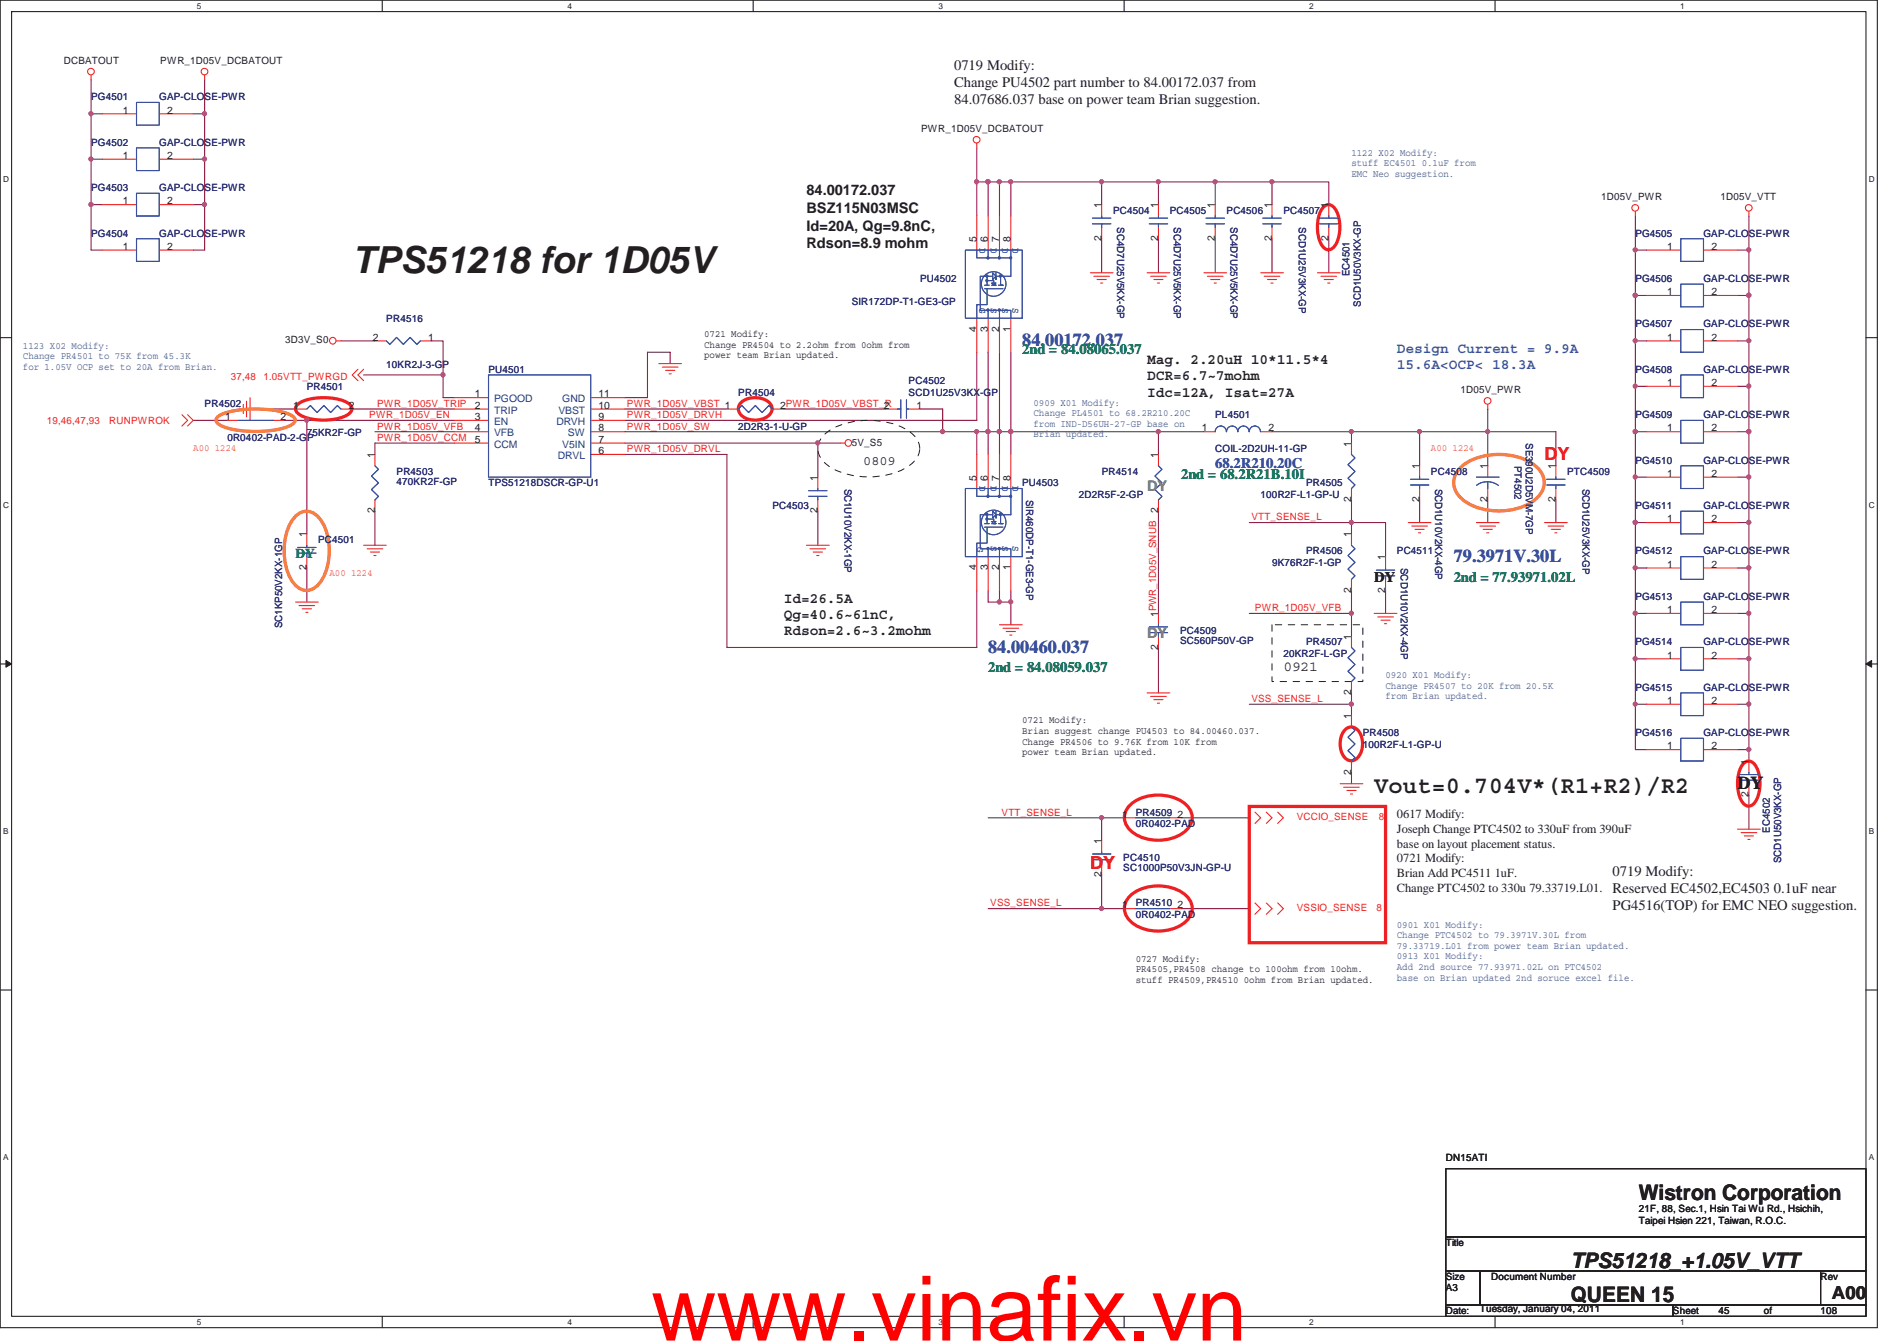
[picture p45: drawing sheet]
<svg xmlns="http://www.w3.org/2000/svg" width="297mm" height="210mm" viewBox="0 0 297 210" stroke-linecap="round" stroke-linejoin="round" font-family="sans-serif">
<defs><g id="words">
<text font-size="14.1" fill="#f00" x="102" y="209.9">www.vinafix.vn</text>
<text font-size="5.8" fill="#231f20" x="55.2" y="42.8">TPS51218 for 1D05V</text>
<text font-size="3.7" fill="#231f20" x="215.2" y="124.1">Vout=0.704V*(R1+R2)/R2</text>
<g font-size="3.3" fill="#231f20">
<text x="256.6" y="187.9">Wistron Corporation</text>
<text x="246" y="203.9">QUEEN 15</text>
<text x="246" y="198.5">TPS51218_+1.05V_VTT</text>
</g>
<g font-size="2.8" fill="#3953a4">
<text x="160.1" y="54.2">84.00172.037</text>
<text x="227.6" y="88">79.3971V.30L</text>
<text x="154.7" y="102.2">84.00460.037</text>
</g>
<g font-size="2.8" fill="#ed2024">
<text x="241.8" y="72">DY</text>
<text x="170.7" y="136">DY</text>
</g>
<g font-size="2.8" fill="#231f20">
<text x="272.1" y="123.5">DY</text>
<text x="286.8" y="203.4">A00</text>
</g>
<g font-size="2.3" fill="#231f20">
<text x="149.4" y="11">0719 Modify:</text>
<text x="149.4" y="13.6">Change PU4502 part number to 84.00172.037 from</text>
<text x="149.4" y="16.3">84.07686.037 base on power team Brian suggestion.</text>
<text x="126.3" y="30.6">84.00172.037</text>
<text x="126.3" y="33.4">BSZ115N03MSC</text>
<text x="126.3" y="36.1">Id=20A, Qg=9.8nC,</text>
<text x="126.3" y="38.9">Rdson=8.9 mohm</text>
<text x="179.6" y="57">Mag. 2.20uH 10*11.5*4</text>
<text x="179.6" y="59.6">DCR=6.7~7mohm</text>
<text x="179.6" y="62.1">Idc=12A, Isat=27A</text>
<text x="122.7" y="94.4">Id=26.5A</text>
<text x="215.2" y="91.1">DY</text>
<text x="122.7" y="96.9">Qg=40.6~61nC,</text>
<text x="122.7" y="99.4">Rdson=2.6~3.2mohm</text>
<text x="201" y="105">0921</text>
<text x="252.5" y="137.2">0719 Modify:</text>
<text x="252.5" y="139.9">Reserved EC4502,EC4503 0.1uF near</text>
<text x="252.5" y="142.5">PG4516(TOP) for EMC NEO suggestion.</text>
</g>
<g font-size="2.3" fill="#098040">
<text x="160.1" y="55.5">2nd = 84.08065.037</text>
<text x="185" y="75.1">2nd = 68.2R21B.10I</text>
<text x="227.6" y="91.1">2nd = 77.93971.02L</text>
<text x="154.7" y="105.3">2nd = 84.08059.037</text>
</g>
<g font-size="2.3" fill="#3953a4">
<text x="218.7" y="55.2">Design Current = 9.9A</text>
<text x="218.7" y="57.8">15.6A&lt;OCP&lt; 18.3A</text>
<text x="190.3" y="73.3">68.2R210.20C</text>
</g>
<g font-size="2.3" fill="#69bd45">
<text x="179.6" y="76.8">DY</text>
<text x="179.6" y="99.9">DY</text>
</g>
<text font-size="2.1" fill="#231f20" x="135.2" y="72.8">0809</text>
<text font-size="2.1" fill="#098040" x="46.3" y="87.3">DY</text>
<g font-size="1.9" fill="#231f20">
<text x="218.7" y="128.1">0617 Modify:</text>
<text x="218.7" y="130.4">Joseph Change PTC4502 to 330uF from 390uF</text>
<text x="218.7" y="132.7">base on layout placement status.</text>
<text x="218.7" y="135">0721 Modify:</text>
<text x="218.7" y="137.4">Brian Add PC4511 1uF.</text>
<text x="218.7" y="139.7">Change PTC4502 to 330u 79.33719.L01.</text>
</g>
<g font-size="1.6" fill="#231f20">
<text x="10" y="10">DCBATOUT</text>
<text x="25.1" y="10">PWR_1D05V_DCBATOUT</text>
<text x="19.3" y="17.8">1</text>
<text x="26.2" y="17.8">2</text>
<text x="144.2" y="20.7">PWR_1D05V_DCBATOUT</text>
<text x="19.3" y="24.9">1</text>
<text x="26.2" y="24.9">2</text>
<text x="19.3" y="32">1</text>
<text x="26.2" y="32">2</text>
<text x="172.5" y="32.6" transform="rotate(-90 172.5 32.6)">1</text>
<text x="181.4" y="32.6" transform="rotate(-90 181.4 32.6)">1</text>
<text x="190.2" y="32.6" transform="rotate(-90 190.2 32.6)">1</text>
<text x="199.1" y="32.6" transform="rotate(-90 199.1 32.6)">1</text>
<text x="208" y="32.6" transform="rotate(-90 208 32.6)">1</text>
<text x="250.7" y="31.4">1D05V_PWR</text>
<text x="269.4" y="31.4">1D05V_VTT</text>
<text x="19.3" y="39.1">1</text>
<text x="26.2" y="39.1">2</text>
<text x="152.9" y="37.9" transform="rotate(-90 152.9 37.9)">5</text>
<text x="154.7" y="37.9" transform="rotate(-90 154.7 37.9)">6</text>
<text x="156.5" y="37.9" transform="rotate(-90 156.5 37.9)">7</text>
<text x="158.2" y="37.9" transform="rotate(-90 158.2 37.9)">8</text>
<text x="172.5" y="37.7" transform="rotate(-90 172.5 37.7)">2</text>
<text x="181.4" y="37.7" transform="rotate(-90 181.4 37.7)">2</text>
<text x="190.2" y="37.7" transform="rotate(-90 190.2 37.7)">2</text>
<text x="199.1" y="37.7" transform="rotate(-90 199.1 37.7)">2</text>
<text x="208" y="37.7" transform="rotate(-90 208 37.7)">2</text>
<text x="261.1" y="39.1">1</text>
<text x="268" y="39.1">2</text>
<text x="261.1" y="46.2">1</text>
<text x="268" y="46.2">2</text>
<text x="44.7" y="53.8">3D3V_S0</text>
<text x="58.4" y="53.3">2</text>
<text x="67.1" y="53.3">1</text>
<text x="110.3" y="52.8">0721 Modify:</text>
<text x="152.9" y="51.9" transform="rotate(-90 152.9 51.9)">4</text>
<text x="154.7" y="51.9" transform="rotate(-90 154.7 51.9)">3</text>
<text x="156.5" y="51.9" transform="rotate(-90 156.5 51.9)">2</text>
<text x="158.2" y="51.9" transform="rotate(-90 158.2 51.9)">1</text>
<text x="261.1" y="53.3">1</text>
<text x="268" y="53.3">2</text>
<text x="110.3" y="54.5">Change PR4504 to 2.2ohm from 0ohm from</text>
<text x="110.3" y="56.1">power team Brian updated.</text>
<text x="35.3" y="65.8">1</text>
<text x="43.9" y="65.8">2</text>
<text x="45.9" y="64">1</text>
<text x="54.6" y="64">2</text>
<text x="74.4" y="62.2">1</text>
<text x="74.4" y="64">2</text>
<text x="74.4" y="65.8">3</text>
<text x="93.7" y="65.8">9</text>
<text x="93.7" y="64">10</text>
<text x="93.7" y="62.2">11</text>
<text x="122.2" y="64">2PWR_1D05V_VBST_R</text>
<text x="138.4" y="64">2</text>
<text x="143.5" y="64">1</text>
<text x="228.7" y="61.6">1D05V_PWR</text>
<text x="261.1" y="60.4">1</text>
<text x="268" y="60.4">2</text>
<text x="58.7" y="71.7" transform="rotate(-90 58.7 71.7)">1</text>
<text x="74.4" y="67.6">4</text>
<text x="74.4" y="69.3">5</text>
<text x="93.7" y="71.1">6</text>
<text x="93.7" y="69.3">7</text>
<text x="93.7" y="67.6">8</text>
<text x="133.4" y="69.8">5V_S5</text>
<text x="181.4" y="71.7" transform="rotate(-90 181.4 71.7)">1</text>
<text x="188.2" y="67.6">1</text>
<text x="198.6" y="67.6">2</text>
<text x="211.6" y="69.9" transform="rotate(-90 211.6 69.9)">1</text>
<text x="261.1" y="67.6">1</text>
<text x="268" y="67.6">2</text>
<text x="128" y="75.3" transform="rotate(-90 128 75.3)">1</text>
<text x="152.9" y="75.3" transform="rotate(-90 152.9 75.3)">5</text>
<text x="154.7" y="75.3" transform="rotate(-90 154.7 75.3)">6</text>
<text x="156.5" y="75.3" transform="rotate(-90 156.5 75.3)">7</text>
<text x="158.2" y="75.3" transform="rotate(-90 158.2 75.3)">8</text>
<text x="222.2" y="73.5" transform="rotate(-90 222.2 73.5)">1</text>
<text x="232.9" y="73.5" transform="rotate(-90 232.9 73.5)">1</text>
<text x="243.6" y="73.5" transform="rotate(-90 243.6 73.5)">1</text>
<text x="261.1" y="74.7">1</text>
<text x="268" y="74.7">2</text>
<text x="58.7" y="80.4" transform="rotate(-90 58.7 80.4)">2</text>
<text x="128" y="80.4" transform="rotate(-90 128 80.4)">2</text>
<text x="181.4" y="80.4" transform="rotate(-90 181.4 80.4)">2</text>
<text x="211.6" y="78.6" transform="rotate(-90 211.6 78.6)">2</text>
<text x="222.2" y="78.6" transform="rotate(-90 222.2 78.6)">2</text>
<text x="232.9" y="78.6" transform="rotate(-90 232.9 78.6)">2</text>
<text x="243.6" y="78.6" transform="rotate(-90 243.6 78.6)">2</text>
<text x="261.1" y="81.8">1</text>
<text x="268" y="81.8">2</text>
<text x="48" y="89.3" transform="rotate(-90 48 89.3)">2</text>
<text x="48" y="84.2" transform="rotate(-90 48 84.2)">1</text>
<text x="152.9" y="89.3" transform="rotate(-90 152.9 89.3)">4</text>
<text x="154.7" y="89.3" transform="rotate(-90 154.7 89.3)">3</text>
<text x="156.5" y="89.3" transform="rotate(-90 156.5 89.3)">2</text>
<text x="158.2" y="89.3" transform="rotate(-90 158.2 89.3)">1</text>
<text x="211.6" y="84.2" transform="rotate(-90 211.6 84.2)">1</text>
<text x="216.9" y="87.7" transform="rotate(-90 216.9 87.7)">1</text>
<text x="261.1" y="88.9">1</text>
<text x="268" y="88.9">2</text>
<text x="211.6" y="92.8" transform="rotate(-90 211.6 92.8)">2</text>
<text x="216.9" y="92.8" transform="rotate(-90 216.9 92.8)">2</text>
<text x="181.4" y="101.7" transform="rotate(-90 181.4 101.7)">2</text>
<text x="181.4" y="96.6" transform="rotate(-90 181.4 96.6)">1PWR_1D05V_SNUB</text>
<text x="211.6" y="100.2" transform="rotate(-90 211.6 100.2)">1</text>
<text x="261.1" y="96">1</text>
<text x="268" y="96">2</text>
<text x="261.1" y="103.1">1</text>
<text x="268" y="103.1">2</text>
<text x="160.1" y="113.3">0721 Modify:</text>
<text x="211.6" y="112.6" transform="rotate(-90 211.6 112.6)">1</text>
<text x="211.6" y="108.8" transform="rotate(-90 211.6 108.8)">2</text>
<text x="261.1" y="110.2">1</text>
<text x="268" y="110.2">2</text>
<text x="160.1" y="114.9">Brian suggest change PU4503 to 84.00460.037.</text>
<text x="160.1" y="116.6">Change PR4506 to 9.76K from 10K from</text>
<text x="160.1" y="118.2">power team Brian updated.</text>
<text x="261.1" y="117.3">1</text>
<text x="268" y="117.3">2</text>
<text x="273.8" y="119.7" transform="rotate(-90 273.8 119.7)">1</text>
<text x="211.6" y="121.3" transform="rotate(-90 211.6 121.3)">2</text>
<text x="273.8" y="124.8" transform="rotate(-90 273.8 124.8)">2</text>
<text x="175.7" y="128">1</text>
<text x="184.4" y="128">2</text>
<text x="172.5" y="137.3" transform="rotate(-90 172.5 137.3)">2</text>
<text x="172.5" y="132.2" transform="rotate(-90 172.5 132.2)">1</text>
<text x="175.7" y="142.2">1</text>
<text x="184.4" y="142.2">2</text>
<text x="177.8" y="150.6">0727 Modify:</text>
<text x="177.8" y="152.3">PR4505,PR4508 change to 100ohm from 10ohm.</text>
<text x="177.8" y="153.9">stuff PR4509,PR4510 0ohm from Brian updated.</text>
<text x="226.4" y="181.8">DN15ATI</text>
<text x="256.6" y="189.8">21F, 88, Sec.1, Hsin Tai Wu Rd., Hsichih,</text>
<text x="256.6" y="191.6">Taipei Hsien 221, Taiwan, R.O.C.</text>
<text x="226.4" y="195.1">Title</text>
<text x="226.4" y="200.4">Size</text>
<text x="226.4" y="202.2">A3</text>
<text x="233.5" y="200.4">Document Number</text>
<text x="285.1" y="200.4">Rev</text>
<text x="226.4" y="205.8">Date:</text>
<text x="231.7" y="205.4">Tuesday, January 04, 2011</text>
<text x="262" y="205.8">Sheet</text>
<text x="269.1" y="205.8">45</text>
<text x="276.2" y="205.8">of</text>
<text x="285.1" y="205.8">108</text>
</g>
<g font-size="1.6" fill="#282973">
<text x="14.3" y="15.7">PG4501</text>
<text x="24.9" y="15.7">GAP-CLOSE-PWR</text>
<text x="14.3" y="22.8">PG4502</text>
<text x="24.9" y="22.8">GAP-CLOSE-PWR</text>
<text x="14.3" y="29.9">PG4503</text>
<text x="24.9" y="29.9">GAP-CLOSE-PWR</text>
<text x="174.3" y="33.5">PC4504</text>
<text x="174.9" y="35.6" transform="rotate(90 174.9 35.6)">SC4D7U25V5KX-GP</text>
<text x="183.2" y="33.5">PC4505</text>
<text x="183.8" y="35.6" transform="rotate(90 183.8 35.6)">SC4D7U25V5KX-GP</text>
<text x="192.1" y="33.5">PC4506</text>
<text x="192.7" y="35.6" transform="rotate(90 192.7 35.6)">SC4D7U25V5KX-GP</text>
<text x="201" y="33.5">PC4507</text>
<text x="203.4" y="35.6" transform="rotate(90 203.4 35.6)">SCD1U25V3KX-GP</text>
<text x="14.3" y="37">PG4504</text>
<text x="24.9" y="37">GAP-CLOSE-PWR</text>
<text x="256.1" y="37">PG4505</text>
<text x="266.7" y="37">GAP-CLOSE-PWR</text>
<text x="133.4" y="47.7">SIR172DP-T1-GE3-GP</text>
<text x="144.1" y="44.2">PU4502</text>
<text x="211.3" y="43.3" transform="rotate(-90 211.3 43.3)">EC4501</text>
<text x="256.1" y="44.2">PG4506</text>
<text x="266.7" y="44.2">GAP-CLOSE-PWR</text>
<text x="60.5" y="50.4">PR4516</text>
<text x="213.1" y="48" transform="rotate(-90 213.1 48)">SCD1U50V3KX-GP</text>
<text x="256.1" y="51.3">PG4507</text>
<text x="266.7" y="51.3">GAP-CLOSE-PWR</text>
<text x="60.5" y="57.7">10KR2J-3-GP</text>
<text x="76.5" y="58.4">PU4501</text>
<text x="256.1" y="58.4">PG4508</text>
<text x="266.7" y="58.4">GAP-CLOSE-PWR</text>
<text x="32" y="63.7">PR4502</text>
<text x="48" y="61">PR4501</text>
<text x="115.6" y="61.9">PR4504</text>
<text x="142.3" y="60.2">PC4502</text>
<text x="142.3" y="61.9">SCD1U25V3KX-GP</text>
<text x="190.3" y="65.5">PL4501</text>
<text x="256.1" y="65.5">PG4509</text>
<text x="266.7" y="65.5">GAP-CLOSE-PWR</text>
<text x="35.6" y="69">0R0402-PAD-2-GP</text>
<text x="48" y="68.3">75KR2F-GP</text>
<text x="115.6" y="67.3">2D2R3-1-U-GP</text>
<text x="190.3" y="70.8">COIL-2D2UH-11-GP</text>
<text x="238.9" y="69.4" transform="rotate(90 238.9 69.4)">SE390U2D5VM-7GP</text>
<text x="62.1" y="74.4">PR4503</text>
<text x="62.1" y="76">470KR2F-GP</text>
<text x="76.5" y="76.2">TPS51218DSCR-GP-U1</text>
<text x="132.2" y="76.5" transform="rotate(90 132.2 76.5)">SC1U10V2KX-1GP</text>
<text x="160.1" y="76.2">PU4503</text>
<text x="168.9" y="77.9">2D2R5F-2-GP</text>
<text x="172.5" y="74.4">PR4514</text>
<text x="197.4" y="77.9">100R2F-L1-GP-U</text>
<text x="204.5" y="76.2">PR4505</text>
<text x="224.1" y="74.4">PC4508</text>
<text x="224.7" y="76.5" transform="rotate(90 224.7 76.5)">SCD1U10V2KX-4GP</text>
<text x="237.1" y="72.9" transform="rotate(90 237.1 72.9)">PT4502</text>
<text x="245.4" y="74.4">PTC4509</text>
<text x="247.8" y="76.5" transform="rotate(90 247.8 76.5)">SCD1U25V3KX-GP</text>
<text x="256.1" y="72.6">PG4510</text>
<text x="266.7" y="72.6">GAP-CLOSE-PWR</text>
<text x="120.9" y="79.7">PC4503</text>
<text x="160.7" y="78.3" transform="rotate(90 160.7 78.3)">SIR460DP-T1-GE3-GP</text>
<text x="256.1" y="79.7">PG4511</text>
<text x="266.7" y="79.7">GAP-CLOSE-PWR</text>
<text x="49.8" y="85">PC4501</text>
<text x="199.2" y="88.6">9K76R2F-1-GP</text>
<text x="204.5" y="86.8">PR4506</text>
<text x="218.7" y="86.8">PC4511</text>
<text x="219.4" y="88.9" transform="rotate(90 219.4 88.9)">SCD1U10V2KX-4GP</text>
<text x="256.1" y="86.8">PG4512</text>
<text x="266.7" y="86.8">GAP-CLOSE-PWR</text>
<text x="256.1" y="93.9">PG4513</text>
<text x="266.7" y="93.9">GAP-CLOSE-PWR</text>
<text x="44.2" y="98.4" transform="rotate(-90 44.2 98.4)">SC1KP50V2KX-1GP</text>
<text x="184.8" y="99.3">PC4509</text>
<text x="184.8" y="100.9">SC560P50V-GP</text>
<text x="204.5" y="101">PR4507</text>
<text x="256.1" y="101">PG4514</text>
<text x="266.7" y="101">GAP-CLOSE-PWR</text>
<text x="201" y="102.8">20KR2F-L-GP</text>
<text x="256.1" y="108.2">PG4515</text>
<text x="266.7" y="108.2">GAP-CLOSE-PWR</text>
<text x="213.4" y="115.3">PR4508</text>
<text x="213.4" y="117">100R2F-L1-GP-U</text>
<text x="256.1" y="115.3">PG4516</text>
<text x="266.7" y="115.3">GAP-CLOSE-PWR</text>
<text x="177.8" y="127.7">PR4509</text>
<text x="177.8" y="129.5">0R0402-PAD</text>
<text x="277.1" y="130.4" transform="rotate(-90 277.1 130.4)">EC4502</text>
<text x="175.9" y="134.8">PC4510</text>
<text x="175.9" y="136.4">SC1000P50V3JN-GP-U</text>
<text x="278.9" y="135.2" transform="rotate(-90 278.9 135.2)">SCD1U50V3KX-GP</text>
<text x="177.8" y="141.9">PR4510</text>
<text x="177.8" y="143.7">0R0402-PAD</text>
</g>
<g font-size="1.6" fill="#3953a4">
<text x="211.6" y="24.4">1122 X02 Modify:</text>
<text x="211.6" y="26">stuff EC4501 0.1uF from</text>
<text x="211.6" y="27.7">EMC Neo suggestion.</text>
<text x="153.4" y="38.8" transform="rotate(90 153.4 38.8)">D</text>
<text x="155.1" y="38.8" transform="rotate(90 155.1 38.8)">D</text>
<text x="156.9" y="38.8" transform="rotate(90 156.9 38.8)">D</text>
<text x="158.5" y="38.8" transform="rotate(90 158.5 38.8)">D</text>
<text x="153.4" y="48.2" transform="rotate(90 153.4 48.2)">G</text>
<text x="155.1" y="48.2" transform="rotate(90 155.1 48.2)">S</text>
<text x="156.9" y="48.2" transform="rotate(90 156.9 48.2)">S</text>
<text x="158.5" y="48.2" transform="rotate(90 158.5 48.2)">S</text>
<text x="3.6" y="54.6">1123 X02 Modify:</text>
<text x="3.6" y="56.3">Change PR4501 to 75K from 45.3K</text>
<text x="3.6" y="57.9">for 1.05V OCP set to 20A from Brian.</text>
<text x="161.8" y="63.5">0909 X01 Modify:</text>
<text x="161.8" y="65.1">Change PL4501 to 68.2R210.20C</text>
<text x="161.8" y="66.8">from IND-D56UH-27-GP base on</text>
<text x="161.8" y="68.4">Brian updated.</text>
<text x="153.4" y="76.2" transform="rotate(90 153.4 76.2)">D</text>
<text x="155.1" y="76.2" transform="rotate(90 155.1 76.2)">D</text>
<text x="156.9" y="76.2" transform="rotate(90 156.9 76.2)">D</text>
<text x="158.5" y="76.2" transform="rotate(90 158.5 76.2)">D</text>
<text x="153" y="85.7" transform="rotate(90 153 85.7)">G</text>
<text x="155.1" y="85.6" transform="rotate(90 155.1 85.6)">S</text>
<text x="156.9" y="85.6" transform="rotate(90 156.9 85.6)">S</text>
<text x="158.5" y="85.6" transform="rotate(90 158.5 85.6)">S</text>
<text x="217" y="106.2">0920 X01 Modify:</text>
<text x="217" y="107.8">Change PR4507 to 20K from 20.5K</text>
<text x="217" y="109.5">from Brian updated.</text>
<text x="218.7" y="145.3">0901 X01 Modify:</text>
<text x="218.7" y="146.9">Change PTC4502 to 79.3971V.30L from</text>
<text x="218.7" y="148.6">79.33719.L01 from power team Brian updated.</text>
<text x="218.7" y="150.2">0913 X01 Modify:</text>
<text x="218.7" y="151.9">Add 2nd source 77.93971.02L on PTC4502</text>
<text x="218.7" y="153.5">base on Brian updated 2nd soruce excel file.</text>
</g>
<g font-size="1.6" fill="#ed2024">
<text x="36.1" y="59.4">37,48</text>
<text x="41.3" y="59.4">1.05VTT_PWRGD</text>
<text x="57.8" y="65.5">PWR_1D05V_EN</text>
<text x="59.1" y="63.7">PWR_1D05V_TRIP</text>
<text x="98.2" y="65.5">PWR_1D05V_DRVH</text>
<text x="98.2" y="63.7">PWR_1D05V_VBST 1</text>
<text x="7.3" y="66.4">19,46,47,93</text>
<text x="17.1" y="66.4">RUNPWROK</text>
<text x="59.1" y="69">PWR_1D05V_CCM</text>
<text x="59.1" y="67.3">PWR_1D05V_VFB</text>
<text x="98.2" y="70.8">PWR_1D05V_DRVL</text>
<text x="98.2" y="67.3">PWR_1D05V_SW</text>
<text x="196" y="81.5">VTT_SENSE_L</text>
<text x="196.5" y="95.7">PWR_1D05V_VFB</text>
<text x="196" y="109.9">VSS_SENSE_L</text>
<text x="156.8" y="127.7">VTT_SENSE_L</text>
<text x="203.1" y="128.4">VCCIO_SENSE</text>
<text x="215.9" y="128.4">8</text>
<text x="155.1" y="141.9">VSS_SENSE_L</text>
<text x="203.1" y="142.7">VSSIO_SENSE</text>
<text x="215.5" y="142.7">8</text>
</g>
<g font-size="1.6" fill="#1d437e">
<text x="77.4" y="63">PGOOD</text>
<text x="77.4" y="64.8">TRIP</text>
<text x="87.5" y="64.8">VBST</text>
<text x="88.1" y="63">GND</text>
<text x="77.4" y="66.5">EN</text>
<text x="77.4" y="68.3">VFB</text>
<text x="77.4" y="70.1">CCM</text>
<text x="87.1" y="66.5">DRVH</text>
<text x="87.4" y="71.9">DRVL</text>
<text x="88.1" y="70.1">V5IN</text>
<text x="88.9" y="68.3">SW</text>
</g>
<g font-size="1.6" fill="#f57f20">
<text x="30.3" y="70.6">A00 1224</text>
<text x="224.1" y="70.6">A00 1224</text>
<text x="51.6" y="90.2">A00 1224</text>
</g>
<g font-size="1.3" fill="#231f20">
<text x="30.8" y="1.4">5</text>
<text x="88.9" y="1.4">4</text>
<text x="146.9" y="1.4">3</text>
<text x="205" y="1.4">2</text>
<text x="263.1" y="1.4">1</text>
<text x=".5" y="28.5">D</text>
<text x="292.6" y="28.5">D</text>
<text x=".5" y="79.5">C</text>
<text x="292.6" y="79.5">C</text>
<text x=".5" y="130.6">B</text>
<text x="292.6" y="130.6">B</text>
<text x=".5" y="181.7">A</text>
<text x="292.6" y="181.7">A</text>
<text x="30.8" y="207.4">5</text>
<text x="88.9" y="207.4">4</text>
<text x="146.9" y="207.4">3</text>
<text x="205" y="207.4">2</text>
<text x="263.1" y="207.4">1</text>
</g>
</g></defs>
<path d="M0 0h294v207.9h-294zM1.8 1.8h290.4v204.3h-290.4z" fill="none" stroke="#231f20" stroke-width=".17"/>
<g fill="#fff">
<path d="M30.8 .2h.7v1.4h-.7z"/>
<path d="M30.8 206.3h.7v1.4h-.7z"/>
</g>
<path d="M59.9 0v1.8M59.9 206.1v1.8" fill="none" stroke="#231f20" stroke-width=".17"/>
<g fill="#fff">
<path d="M88.9 .2h.6v1.4h-.6z"/>
<path d="M88.9 206.3h.6v1.4h-.6z"/>
</g>
<path d="M117.9 0v1.8M117.9 206.1v1.8" fill="none" stroke="#231f20" stroke-width=".17"/>
<g fill="#fff">
<path d="M146.9 .2h.7v1.4h-.7z"/>
<path d="M146.9 206.3h.7v1.4h-.7z"/>
</g>
<path d="M176 0v1.8M176 206.1v1.8" fill="none" stroke="#231f20" stroke-width=".17"/>
<g fill="#fff">
<path d="M205 .2h.7v1.4h-.7z"/>
<path d="M205 206.3h.7v1.4h-.7z"/>
</g>
<path d="M234.1 0v1.8M234.1 206.1v1.8" fill="none" stroke="#231f20" stroke-width=".17"/>
<g fill="#fff">
<path d="M263.1 .2h.7v1.4h-.7z"/>
<path d="M263.1 206.3h.7v1.4h-.7z"/>
<path d="M.5 27.3h.9v1.4h-.9z"/>
<path d="M292.6 27.3h.9v1.4h-.9z"/>
<path d="M.5 78.4h.9v1.4h-.9z"/>
<path d="M292.6 78.4h.9v1.4h-.9z"/>
</g>
<path d="M0 52.9h1.8M292.2 52.9h1.8" fill="none" stroke="#231f20" stroke-width=".17"/>
<g fill="#fff">
<path d="M.5 129.5h.8v1.4h-.8z"/>
<path d="M292.6 129.5h.9v1.4h-.9z"/>
</g>
<path d="M0 104h1.8M292.2 104h1.8" fill="none" stroke="#231f20" stroke-width=".17"/>
<path d="M.9 103.4l.9 .6-.9 .5z" fill="#231f20"/>
<path d="M.9 103.4l.9 .6-.9 .5z" fill="none" stroke="#231f20" stroke-width=".16"/>
<path d="M292.2 104l.9-.6v1.1z" fill="#231f20"/>
<path d="M292.2 104l.9-.6v1.1z" fill="none" stroke="#231f20" stroke-width=".16"/>
<g fill="#fff">
<path d="M.5 180.5h.8v1.4h-.8z"/>
<path d="M292.6 180.5h.9v1.4h-.9z"/>
</g>
<path d="M0 155h1.8M292.2 155h1.8" fill="none" stroke="#231f20" stroke-width=".17"/>
<path d="M172.5 128.1h3.6" fill="none" stroke="#7f1442" stroke-width=".17"/>
<circle cx="172.5" cy="128" r=".32" fill="#b9529f"/>
<circle cx="172.5" cy="128" r=".32" fill="none" stroke="#b9529f" stroke-width=".17"/>
<path d="M172.5 142.3h3.6" fill="none" stroke="#7f1442" stroke-width=".17"/>
<circle cx="172.5" cy="142.3" r=".32" fill="#b9529f"/>
<circle cx="172.5" cy="142.3" r=".32" fill="none" stroke="#b9529f" stroke-width=".17"/>
<path d="M273.9 88.9v7.2h-1.8" fill="none" stroke="#7f1442" stroke-width=".17"/>
<circle cx="273.8" cy="88.9" r=".32" fill="#b9529f"/>
<circle cx="273.8" cy="88.9" r=".32" fill="none" stroke="#b9529f" stroke-width=".17"/>
<path d="M14.3 24.9v7.1" fill="none" stroke="#7f1442" stroke-width=".17"/>
<circle cx="14.2" cy="24.9" r=".32" fill="#b9529f"/>
<circle cx="14.2" cy="24.9" r=".32" fill="none" stroke="#b9529f" stroke-width=".17"/>
<path d="M14.3 32v7.2M30.3 24.9h1.7" fill="none" stroke="#7f1442" stroke-width=".17"/>
<circle cx="14.2" cy="32" r=".32" fill="#b9529f"/>
<circle cx="14.2" cy="32" r=".32" fill="none" stroke="#b9529f" stroke-width=".17"/>
<path d="M14.3 17.8v7.1" fill="none" stroke="#7f1442" stroke-width=".17"/>
<circle cx="14.2" cy="17.8" r=".32" fill="#b9529f"/>
<circle cx="14.2" cy="17.8" r=".32" fill="none" stroke="#b9529f" stroke-width=".17"/>
<path d="M14.3 17.8h1.7M32 17.8v7.1" fill="none" stroke="#7f1442" stroke-width=".17"/>
<circle cx="32" cy="17.8" r=".32" fill="#b9529f"/>
<circle cx="32" cy="17.8" r=".32" fill="none" stroke="#b9529f" stroke-width=".17"/>
<path d="M32 32v7.2" fill="none" stroke="#7f1442" stroke-width=".17"/>
<circle cx="32" cy="32" r=".32" fill="#b9529f"/>
<circle cx="32" cy="32" r=".32" fill="none" stroke="#b9529f" stroke-width=".17"/>
<path d="M14.3 24.9h1.7M14.3 39.2h1.7M14.3 32h1.7M32 24.9v7.1" fill="none" stroke="#7f1442" stroke-width=".17"/>
<circle cx="32" cy="24.9" r=".32" fill="#b9529f"/>
<circle cx="32" cy="24.9" r=".32" fill="none" stroke="#b9529f" stroke-width=".17"/>
<g fill="none" stroke="#7f1442" stroke-width=".17">
<path d="M14.3 12.5v5.3M32 12.5v5.3h-1.7M30.3 39.2h1.7M30.3 32h1.7M256.1 33.8v5.4h1.7M256.1 46.3h1.7M257.8 53.4h-1.7v7.1h1.7M233 67.6h10.6v5.3M243.6 78.3v3.5M256.1 67.6h1.7M256.1 74.7h1.7M256.1 81.8h1.7"/>
<path d="M256.1 88.9h1.7"/>
</g>
<circle cx="256" cy="53.4" r=".32" fill="#b9529f"/>
<circle cx="256" cy="53.4" r=".32" fill="none" stroke="#b9529f" stroke-width=".17"/>
<path d="M256.1 39.2v7.1" fill="none" stroke="#7f1442" stroke-width=".17"/>
<circle cx="256" cy="46.2" r=".32" fill="#b9529f"/>
<circle cx="256" cy="46.2" r=".32" fill="none" stroke="#b9529f" stroke-width=".17"/>
<circle cx="256" cy="39.1" r=".32" fill="#b9529f"/>
<circle cx="256" cy="39.1" r=".32" fill="none" stroke="#b9529f" stroke-width=".17"/>
<path d="M256.1 81.8v7.1" fill="none" stroke="#7f1442" stroke-width=".17"/>
<circle cx="256" cy="88.9" r=".32" fill="#b9529f"/>
<circle cx="256" cy="88.9" r=".32" fill="none" stroke="#b9529f" stroke-width=".17"/>
<circle cx="256" cy="81.8" r=".32" fill="#b9529f"/>
<circle cx="256" cy="81.8" r=".32" fill="none" stroke="#b9529f" stroke-width=".17"/>
<path d="M256.1 46.3v7.1" fill="none" stroke="#7f1442" stroke-width=".17"/>
<circle cx="256" cy="46.2" r=".32" fill="#b9529f"/>
<circle cx="256" cy="46.2" r=".32" fill="none" stroke="#b9529f" stroke-width=".17"/>
<path d="M256.1 67.6v7.1" fill="none" stroke="#7f1442" stroke-width=".17"/>
<circle cx="256" cy="67.6" r=".32" fill="#b9529f"/>
<circle cx="256" cy="67.6" r=".32" fill="none" stroke="#b9529f" stroke-width=".17"/>
<path d="M256.1 74.7v7.1" fill="none" stroke="#7f1442" stroke-width=".17"/>
<circle cx="256" cy="81.8" r=".32" fill="#b9529f"/>
<circle cx="256" cy="81.8" r=".32" fill="none" stroke="#b9529f" stroke-width=".17"/>
<circle cx="256" cy="74.7" r=".32" fill="#b9529f"/>
<circle cx="256" cy="74.7" r=".32" fill="none" stroke="#b9529f" stroke-width=".17"/>
<path d="M256.1 60.5v7.1" fill="none" stroke="#7f1442" stroke-width=".17"/>
<circle cx="256" cy="67.6" r=".32" fill="#b9529f"/>
<circle cx="256" cy="67.6" r=".32" fill="none" stroke="#b9529f" stroke-width=".17"/>
<circle cx="256" cy="60.5" r=".32" fill="#b9529f"/>
<circle cx="256" cy="60.5" r=".32" fill="none" stroke="#b9529f" stroke-width=".17"/>
<path d="M273.9 39.2v7.1" fill="none" stroke="#7f1442" stroke-width=".17"/>
<circle cx="273.8" cy="46.2" r=".32" fill="#b9529f"/>
<circle cx="273.8" cy="46.2" r=".32" fill="none" stroke="#b9529f" stroke-width=".17"/>
<path d="M273.9 46.3v7.1" fill="none" stroke="#7f1442" stroke-width=".17"/>
<circle cx="273.8" cy="46.2" r=".32" fill="#b9529f"/>
<circle cx="273.8" cy="46.2" r=".32" fill="none" stroke="#b9529f" stroke-width=".17"/>
<path d="M273.9 33.8v5.4M272.1 53.4h1.8M272.1 60.5h1.8" fill="none" stroke="#7f1442" stroke-width=".17"/>
<circle cx="273.8" cy="39.1" r=".32" fill="#b9529f"/>
<circle cx="273.8" cy="39.1" r=".32" fill="none" stroke="#b9529f" stroke-width=".17"/>
<path d="M273.9 81.8v7.1h-1.8" fill="none" stroke="#7f1442" stroke-width=".17"/>
<circle cx="273.8" cy="81.8" r=".32" fill="#b9529f"/>
<circle cx="273.8" cy="81.8" r=".32" fill="none" stroke="#b9529f" stroke-width=".17"/>
<path d="M273.9 74.7v7.1h-1.8" fill="none" stroke="#7f1442" stroke-width=".17"/>
<circle cx="273.8" cy="74.7" r=".32" fill="#b9529f"/>
<circle cx="273.8" cy="74.7" r=".32" fill="none" stroke="#b9529f" stroke-width=".17"/>
<path d="M272.1 46.3h1.8M272.1 67.6h1.8v7.1" fill="none" stroke="#7f1442" stroke-width=".17"/>
<circle cx="273.8" cy="67.6" r=".32" fill="#b9529f"/>
<circle cx="273.8" cy="67.6" r=".32" fill="none" stroke="#b9529f" stroke-width=".17"/>
<path d="M272.1 74.7h1.8M273.9 60.5v7.1" fill="none" stroke="#7f1442" stroke-width=".17"/>
<circle cx="273.8" cy="67.6" r=".32" fill="#b9529f"/>
<circle cx="273.8" cy="67.6" r=".32" fill="none" stroke="#b9529f" stroke-width=".17"/>
<circle cx="273.8" cy="60.5" r=".32" fill="#b9529f"/>
<circle cx="273.8" cy="60.5" r=".32" fill="none" stroke="#b9529f" stroke-width=".17"/>
<path d="M272.1 39.2h1.8M273.9 53.4v7.1" fill="none" stroke="#7f1442" stroke-width=".17"/>
<circle cx="273.8" cy="53.4" r=".32" fill="#b9529f"/>
<circle cx="273.8" cy="53.4" r=".32" fill="none" stroke="#b9529f" stroke-width=".17"/>
<path d="M158.3 67.6h23.1" fill="none" stroke="#7f1442" stroke-width=".17"/>
<circle cx="158.3" cy="67.6" r=".32" fill="#b9529f"/>
<circle cx="158.3" cy="67.6" r=".32" fill="none" stroke="#b9529f" stroke-width=".17"/>
<path d="M152.9 55.2v10.6M256.1 88.9v7.2h1.7M273.9 96.1v7.1h-1.8M154.7 128.1h17.8v3.5M172.5 136.9v5.4h-17.8" fill="none" stroke="#7f1442" stroke-width=".17"/>
<circle cx="273.8" cy="96" r=".32" fill="#b9529f"/>
<circle cx="273.8" cy="96" r=".32" fill="none" stroke="#b9529f" stroke-width=".17"/>
<path d="M256.1 96.1v7.1h1.7" fill="none" stroke="#7f1442" stroke-width=".17"/>
<circle cx="256" cy="103.1" r=".32" fill="#b9529f"/>
<circle cx="256" cy="103.1" r=".32" fill="none" stroke="#b9529f" stroke-width=".17"/>
<circle cx="256" cy="96" r=".32" fill="#b9529f"/>
<circle cx="256" cy="96" r=".32" fill="none" stroke="#b9529f" stroke-width=".17"/>
<path d="M69.4 62.3h1.8M156.5 67.6h1.8" fill="none" stroke="#7f1442" stroke-width=".17"/>
<circle cx="158.3" cy="67.6" r=".32" fill="#b9529f"/>
<circle cx="158.3" cy="67.6" r=".32" fill="none" stroke="#b9529f" stroke-width=".17"/>
<circle cx="156.5" cy="67.6" r=".32" fill="#b9529f"/>
<circle cx="156.5" cy="67.6" r=".32" fill="none" stroke="#b9529f" stroke-width=".17"/>
<path d="M154.7 28.5v5.3M158.3 28.5v5.3M156.5 94.3h1.8" fill="none" stroke="#7f1442" stroke-width=".17"/>
<circle cx="154.7" cy="28.5" r=".32" fill="#b9529f"/>
<circle cx="154.7" cy="28.5" r=".32" fill="none" stroke="#b9529f" stroke-width=".17"/>
<path d="M152.9 28.5h1.8" fill="none" stroke="#7f1442" stroke-width=".17"/>
<circle cx="154.7" cy="28.5" r=".32" fill="#b9529f"/>
<circle cx="154.7" cy="28.5" r=".32" fill="none" stroke="#b9529f" stroke-width=".17"/>
<circle cx="152.9" cy="28.5" r=".32" fill="#b9529f"/>
<circle cx="152.9" cy="28.5" r=".32" fill="none" stroke="#b9529f" stroke-width=".17"/>
<path d="M211.6 67.6h10.7" fill="none" stroke="#7f1442" stroke-width=".17"/>
<circle cx="222.3" cy="67.6" r=".32" fill="#b9529f"/>
<circle cx="222.3" cy="67.6" r=".32" fill="none" stroke="#b9529f" stroke-width=".17"/>
<circle cx="211.6" cy="67.6" r=".32" fill="#b9529f"/>
<circle cx="211.6" cy="67.6" r=".32" fill="none" stroke="#b9529f" stroke-width=".17"/>
<path d="M152.9 28.5v5.3M158.3 28.5h14.2" fill="none" stroke="#7f1442" stroke-width=".17"/>
<circle cx="158.3" cy="28.5" r=".32" fill="#b9529f"/>
<circle cx="158.3" cy="28.5" r=".32" fill="none" stroke="#b9529f" stroke-width=".17"/>
<path d="M156.5 28.5v5.3M172.5 28.5v3.5" fill="none" stroke="#7f1442" stroke-width=".17"/>
<circle cx="172.5" cy="28.5" r=".32" fill="#b9529f"/>
<circle cx="172.5" cy="28.5" r=".32" fill="none" stroke="#b9529f" stroke-width=".17"/>
<path d="M172.5 28.5h8.9v3.5M172.5 37.4v5.3M181.4 37.4v5.3M199.2 28.5v3.5M199.2 37.4v5.3" fill="none" stroke="#7f1442" stroke-width=".17"/>
<circle cx="181.4" cy="28.5" r=".32" fill="#b9529f"/>
<circle cx="181.4" cy="28.5" r=".32" fill="none" stroke="#b9529f" stroke-width=".17"/>
<path d="M190.3 28.5h8.9" fill="none" stroke="#7f1442" stroke-width=".17"/>
<circle cx="190.3" cy="28.5" r=".32" fill="#b9529f"/>
<circle cx="190.3" cy="28.5" r=".32" fill="none" stroke="#b9529f" stroke-width=".17"/>
<path d="M104.9 56.9v-1.7h-3.5v7.1M30.3 65.8h5.3M131.6 69.4h-3.5v5.3M147.6 64v3.6M154.7 67.6v3.6M58.7 80v5.4M158.3 92.5v1.8M195.6 96.1h16M211.6 92.5v3.6M211.6 96.1v3.5" fill="none" stroke="#7f1442" stroke-width=".17"/>
<circle cx="211.6" cy="96" r=".32" fill="#b9529f"/>
<circle cx="211.6" cy="96" r=".32" fill="none" stroke="#b9529f" stroke-width=".17"/>
<path d="M156.5 55.2v12.4h-1.8" fill="none" stroke="#7f1442" stroke-width=".17"/>
<circle cx="156.5" cy="67.6" r=".32" fill="#b9529f"/>
<circle cx="156.5" cy="67.6" r=".32" fill="none" stroke="#b9529f" stroke-width=".17"/>
<circle cx="154.7" cy="67.6" r=".32" fill="#b9529f"/>
<circle cx="154.7" cy="67.6" r=".32" fill="none" stroke="#b9529f" stroke-width=".17"/>
<path d="M69.4 58.7v3.6M71.2 69.4h-12.5v1.8M97.8 71.2h16v30.2M122.7 64h16M222.3 78.3v3.5M273.9 103.2v7.1h-1.8" fill="none" stroke="#7f1442" stroke-width=".17"/>
<circle cx="273.8" cy="103.1" r=".32" fill="#b9529f"/>
<circle cx="273.8" cy="103.1" r=".32" fill="none" stroke="#b9529f" stroke-width=".17"/>
<path d="M97.8 69.4h30.3M128.1 80v5.4M256.1 103.2v7.1h1.7" fill="none" stroke="#7f1442" stroke-width=".17"/>
<circle cx="128" cy="69.4" r=".32" fill="#b9529f"/>
<circle cx="128" cy="69.4" r=".32" fill="none" stroke="#b9529f" stroke-width=".17"/>
<path d="M56.9 58.7h12.5M152.9 67.6h1.8" fill="none" stroke="#7f1442" stroke-width=".17"/>
<circle cx="154.7" cy="67.6" r=".32" fill="#b9529f"/>
<circle cx="154.7" cy="67.6" r=".32" fill="none" stroke="#b9529f" stroke-width=".17"/>
<path d="M154.7 55.2v12.4M97.8 65.8h55.1M97.8 62.3h3.6M97.8 67.6h49.8M97.8 64h16M222.3 67.6v5.3" fill="none" stroke="#7f1442" stroke-width=".17"/>
<circle cx="147.6" cy="67.6" r=".32" fill="#b9529f"/>
<circle cx="147.6" cy="67.6" r=".32" fill="none" stroke="#b9529f" stroke-width=".17"/>
<path d="M158.3 55.2v12.4M48 65.8h23.2M58.7 67.6h12.5" fill="none" stroke="#7f1442" stroke-width=".17"/>
<circle cx="48" cy="65.8" r=".32" fill="#b9529f"/>
<circle cx="48" cy="65.8" r=".32" fill="none" stroke="#b9529f" stroke-width=".17"/>
<path d="M39.2 64h7.1M48 65.8v17.8M55.2 64h16M144.1 64h3.5M156.5 67.6v3.6M48 88.9v5.4M152.9 92.5v8.9M154.7 92.5v1.8M156.5 92.5v1.8" fill="none" stroke="#7f1442" stroke-width=".17"/>
<circle cx="156.5" cy="94.2" r=".32" fill="#b9529f"/>
<circle cx="156.5" cy="94.2" r=".32" fill="none" stroke="#b9529f" stroke-width=".17"/>
<path d="M158.3 94.3v3.5" fill="none" stroke="#7f1442" stroke-width=".17"/>
<circle cx="158.3" cy="94.2" r=".32" fill="#b9529f"/>
<circle cx="158.3" cy="94.2" r=".32" fill="none" stroke="#b9529f" stroke-width=".17"/>
<path d="M152.9 67.6v3.6M158.3 67.6v3.6" fill="none" stroke="#7f1442" stroke-width=".17"/>
<circle cx="152.9" cy="67.6" r=".32" fill="#b9529f"/>
<circle cx="152.9" cy="67.6" r=".32" fill="none" stroke="#b9529f" stroke-width=".17"/>
<path d="M156.5 28.5h1.8M147.6 67.6h5.3" fill="none" stroke="#7f1442" stroke-width=".17"/>
<circle cx="156.5" cy="28.5" r=".32" fill="#b9529f"/>
<circle cx="156.5" cy="28.5" r=".32" fill="none" stroke="#b9529f" stroke-width=".17"/>
<path d="M152.9 23.2v5.3M233 67.6v5.3M154.7 94.3h1.8" fill="none" stroke="#7f1442" stroke-width=".17"/>
<circle cx="232.9" cy="67.6" r=".32" fill="#b9529f"/>
<circle cx="232.9" cy="67.6" r=".32" fill="none" stroke="#b9529f" stroke-width=".17"/>
<path d="M154.7 28.5h1.8M233 78.3v3.5M233 64v3.6h-10.7M113.8 101.4h39.1" fill="none" stroke="#7f1442" stroke-width=".17"/>
<circle cx="154.7" cy="28.5" r=".32" fill="#b9529f"/>
<circle cx="154.7" cy="28.5" r=".32" fill="none" stroke="#b9529f" stroke-width=".17"/>
<path d="M273.9 110.3v7.1h-1.8" fill="none" stroke="#7f1442" stroke-width=".17"/>
<circle cx="273.8" cy="110.2" r=".32" fill="#b9529f"/>
<circle cx="273.8" cy="110.2" r=".32" fill="none" stroke="#b9529f" stroke-width=".17"/>
<path d="M256.1 110.3v7.1h1.7" fill="none" stroke="#7f1442" stroke-width=".17"/>
<circle cx="256" cy="110.2" r=".32" fill="#b9529f"/>
<circle cx="256" cy="110.2" r=".32" fill="none" stroke="#b9529f" stroke-width=".17"/>
<path d="M199.2 67.6h12.4v1.8M211.6 81.8v1.8" fill="none" stroke="#7f1442" stroke-width=".17"/>
<circle cx="211.6" cy="81.8" r=".32" fill="#b9529f"/>
<circle cx="211.6" cy="81.8" r=".32" fill="none" stroke="#b9529f" stroke-width=".17"/>
<path d="M211.6 78.3v3.5M211.6 108.5v3.6M185 128.1h10.6M211.6 120.9v1.8" fill="none" stroke="#7f1442" stroke-width=".17"/>
<circle cx="211.6" cy="110.2" r=".32" fill="#b9529f"/>
<circle cx="211.6" cy="110.2" r=".32" fill="none" stroke="#b9529f" stroke-width=".17"/>
<path d="M181.4 67.6v3.6M181.4 101.4v7.1" fill="none" stroke="#7f1442" stroke-width=".17"/>
<circle cx="181.4" cy="67.6" r=".32" fill="#b9529f"/>
<circle cx="181.4" cy="67.6" r=".32" fill="none" stroke="#b9529f" stroke-width=".17"/>
<path d="M181.4 28.5h8.9v3.5M190.3 37.4v5.3M53.4 53.4h5.3M67.6 53.4h1.8v5.3M181.4 67.6h7.1M181.4 80v16.1M195.6 81.8h16M195.6 110.3h16M185 142.3h10.6" fill="none" stroke="#7f1442" stroke-width=".17"/>
<circle cx="69.4" cy="58.7" r=".32" fill="#b9529f"/>
<circle cx="69.4" cy="58.7" r=".32" fill="none" stroke="#b9529f" stroke-width=".17"/>
<path d="M199.2 28.5h8.9v3.5M208.1 37.4v5.3M44.5 65.8h3.5" fill="none" stroke="#7f1442" stroke-width=".17"/>
<circle cx="199.2" cy="28.5" r=".32" fill="#b9529f"/>
<circle cx="199.2" cy="28.5" r=".32" fill="none" stroke="#b9529f" stroke-width=".17"/>
<path d="M273.9 117.4v1.8M273.9 124.5v5.3" fill="none" stroke="#7f1442" stroke-width=".17"/>
<circle cx="273.8" cy="117.4" r=".32" fill="#b9529f"/>
<circle cx="273.8" cy="117.4" r=".32" fill="none" stroke="#b9529f" stroke-width=".17"/>
<path d="M211.6 81.8h5.4v5.4M217 92.5v3.6" fill="none" stroke="#7f1442" stroke-width=".17"/>
<g fill="none" stroke="#ed2024" stroke-width=".17">
<path d="M14.3 11.8v.7M32 11.8v.7M16 39.2h5.4M16 24.9h5.4M16 32h5.4M24.9 39.2h5.4M24.9 24.9h5.4M24.9 32h5.4M152.9 22.4v.8M181.4 32v1.8M181.4 35.6v1.8M190.3 32v1.8"/>
<path d="M190.3 35.6v1.8M208.1 32v1.8M208.1 35.6v1.8M256.1 33.1v.7M257.8 39.2h5.4M266.7 39.2h5.4M273.9 33.1v.7M52.7 53.4h.7M56 57.8l-.8 .9 .8 .9M56.9 57.8l-.9 .9 .9 .9M103.2 56.9h3.5M103.7 57.5h2.5"/>
<path d="M104.2 58h1.5M104.8 58.5h.3M170.7 42.7h3.6M171.3 43.3h2.4M171.8 43.8h1.4M172.3 44.3h.4M179.6 42.7h3.6M180.2 43.3h2.4M180.7 43.8h1.4M181.2 44.3h.4M188.5 42.7h3.6M189.1 43.3h2.4"/>
<path d="M189.6 43.8h1.4M190.1 44.3h.4M197.4 42.7h3.6M197.9 43.3h2.5M198.5 43.8h1.4M199 44.3h.3M206.3 42.7h3.5M206.8 43.3h2.5M207.3 43.8h1.5M207.9 44.3h.3M257.8 46.3h5.4M266.7 46.3h5.4"/>
<path d="M28.5 64.9l.9 .9-.9 .9M29.4 64.9l.9 .9-.9 .9M35.6 65.8h1.8M37.5 63.9v.3M38.1 63.3v1.5M38.6 62.8v2.5M39.2 62.3v3.5M42.7 65.8h1.8M46.3 64h1.7M53.4 64h1.8M58.7 71.2v1.7M58.7 78.3v1.7"/>
<path d="M113.8 64h1.8M120.9 64h1.8M131.6 69.4h.7M138.7 64h1.8M142.3 64h1.8M152.9 71.2v5.3M154.7 71.2v5.3M156.5 71.2v5.3M158.3 71.2v5.3M181.4 71.2v1.7M181.4 78.3v1.7M211.6 69.4v1.8"/>
<path d="M211.6 76.5v1.8M233 63.3v.7M243.6 72.9v1.8M243.6 76.5v1.8M257.8 60.5h5.4M266.7 60.5h5.4M46.3 94.3h3.5M46.8 94.8h2.5M47.3 95.3h1.5M47.9 95.9h.3M56.9 85.4h3.6M57.5 85.9h2.4"/>
<path d="M58 86.4h1.4M58.5 87h.4M126.3 85.4h3.5M126.8 85.9h2.5M127.3 86.4h1.5M127.9 87h.3M152.9 87.2v5.3M154.7 87.2v5.3M156.5 97.8h3.6M156.5 87.2v5.3M157.1 98.4h2.4M157.6 98.9h1.4"/>
<path d="M158.1 99.4h.4M158.3 87.2v5.3M181.4 96.1v1.7M181.4 99.6v1.8M211.6 83.6v1.8M211.6 90.7v1.8M215.2 96.1h3.5M215.7 96.6h2.5M216.2 97.1h1.5M216.8 97.7h.3M217 87.2v1.7M217 90.7v1.8"/>
<path d="M220.5 81.8h3.6M221.1 82.4h2.4M221.6 82.9h1.4M222.1 83.4h.4M231.2 81.8h3.5M231.7 82.4h2.5M232.2 82.9h1.5M232.8 83.4h.3M241.8 81.8h3.6M242.4 82.4h2.5M242.9 82.9h1.4M243.5 83.4h.3"/>
<path d="M257.8 88.9h5.4M266.7 88.9h5.4M179.6 108.5h3.6M180.2 109h2.4M180.7 109.6h1.4M181.2 110.1h.4M257.8 110.3h5.4M257.8 117.4h5.4M266.7 110.3h5.4M266.7 117.4h5.4M176.1 128.1h1.7M183.2 128.1h1.8"/>
<path d="M196.5 127.2l.9 .9-.9 .8M198.3 127.2l.9 .9-.9 .8M200.1 127.2l.9 .9-.9 .8M209.8 122.7h3.6M210.4 123.3h2.4M210.9 123.8h1.4M211.5 124.3h.3M272.1 129.8h3.5M272.6 130.4h2.5M273.1 130.9h1.5M273.7 131.4h.3M176.1 142.3h1.7"/>
<path d="M183.2 142.3h1.8M196.5 141.4l.9 .9-.9 .9M198.3 141.4l.9 .9-.9 .9M200.1 141.4l.9 .9-.9 .9"/>
<circle cx="14.2" cy="11.2" r=".52"/>
<circle cx="32" cy="11.2" r=".52"/>
<circle cx="152.9" cy="21.9" r=".52"/>
<circle cx="256.1" cy="32.5" r=".52"/>
<circle cx="273.8" cy="32.5" r=".52"/>
<circle cx="52.1" cy="53.4" r=".52"/>
<circle cx="132.8" cy="69.4" r=".52"/>
<circle cx="232.9" cy="62.8" r=".52"/>
</g>
<path d="M226.4 183h65.8v10.7h-65.8zM226.4 193.7h65.8v5.3h-65.8zM226.4 199h5.3v5.3h-5.3zM231.7 199h53.4v5.3h-53.4zM285.1 199h7.1v5.3h-7.1zM226.4 204.3h35.6v1.8h-35.6zM262 204.3h30.2v1.8h-30.2z" fill="none" stroke="#231f20" stroke-width=".17"/>
<path d="M207.3 32.4a1.12 1.12 0 0 1 1.8 .4 5.8 5.8 0 0 1-.3 5.9 1.1 1.1 0 0 1-1.9-.4 5.9 5.9 0 0 1 .4-5.9zM46.6 63.3a8.2 8.2 0 0 1 6.6-.7 2.92 2.92 0 0 1 1.8 1.1 1.04 1.04 0 0 1-.6 1.3 9 9 0 0 1-7.4 0 1 1 0 0 1-.4-1.7zM116 63.1a3.5 3.5 0 0 1 4.5 0 1.5 1.5 0 0 1-.9 2.4 3.2 3.2 0 0 1-3.9-1l-.1-.5 .1-.5zM210.7 114.2a1.5 1.5 0 0 1 2.4 .9 3.2 3.2 0 0 1-1.1 3.9 1.52 1.52 0 0 1-1.9-1.2 3.5 3.5 0 0 1 .6-3.6zM273 119.5a1.12 1.12 0 0 1 1.9 .4 5.8 5.8 0 0 1-.3 6 1.1 1.1 0 0 1-1.9-.5 5.9 5.9 0 0 1 .3-5.9zM176.8 126.2a6.9 6.9 0 0 1 9.2 0 2.62 2.62 0 0 1-.6 4.1 6.9 6.9 0 0 1-8.6-.5 2.56 2.56 0 0 1 0-3.6zM195.6 126.3h21.4v21.3h-21.4zM176.8 140.5a6.9 6.9 0 0 1 9.2 0 2.62 2.62 0 0 1-.6 4 6.9 6.9 0 0 1-8.6-.5 2.56 2.56 0 0 1 0-3.5z" fill="none" stroke="#ed2024" stroke-width=".51"/>
<path d="M128.9 68.2a9.7 9.7 0 0 1 7.1-2.4 10.4 10.4 0 0 1 7.1 2.4 2.77 2.77 0 0 1 0 4.1 10.7 10.7 0 0 1-8.4 2.3 9.2 9.2 0 0 1-5.8-2.3 2.79 2.79 0 0 1 0-4.1zM199.2 97.8h14.2v8.9h-14.2z" fill="none" stroke="#231f20" stroke-width=".16" stroke-dasharray="1 1 1 1 1 1 1 1"/>
<path d="M34.2 65.2a13 13 0 0 1 6.9-1.1 9.9 9.9 0 0 1 4.7 1.1l.3 .3 .1 .3a1.77 1.77 0 0 1-1.4 1.1 17.3 17.3 0 0 1-10.1-.2l-.8-.6-.1-.3 .1-.3zM229 73a10.1 10.1 0 0 1 11.4 0 3.2 3.2 0 0 1 0 5.2 9.9 9.9 0 0 1-11.4 0 3.2 3.2 0 0 1 0-5.2zM46.2 80.9a2.31 2.31 0 0 1 3.6 0 8.9 8.9 0 0 1 1.3 8.5 4.6 4.6 0 0 1-2.5 3 2.5 2.5 0 0 1-2.9-1.4 9.6 9.6 0 0 1 0-9.5z" fill="none" stroke="#f57f20" stroke-width=".51"/>
<g fill="none" stroke="#3953a4" stroke-width=".17">
<path d="M21.4 37.4h3.5v3.5h-3.5zM21.4 23.2h3.5v3.5h-3.5zM21.4 30.3h3.5v3.5h-3.5zM180 35h2.8M180 34.2h2.8M181.4 33.8v.4M181.4 35v.6M188.8 34.2h2.9M188.8 35h2.9M190.3 33.8v.4M190.3 35v.6M206.6 35h2.9"/>
<path d="M206.6 34.2h2.9M208.1 33.8v.4M208.1 35v.6M263.2 37.4h3.5v3.5h-3.5zM263.2 58.7h3.5v3.6h-3.5zM263.2 44.5h3.5v3.5h-3.5zM37.4 65.8h5.3M48 64l.6-.5 1.1 1.1 1-1.1 1.1 1.1 1-1.1 .6 .5M58.7 72.9l.6 .6-1.1 1 1.1 1.1-1.1 1.1 1.1 1-.6 .6M115.6 64l.6-.5 1 1.1 1.1-1.1 1 1.1 1.1-1.1 .5 .5M140.5 64h.6M141.1 62.6v2.9"/>
<path d="M141.9 62.6v2.9M141.9 64h.4M152.9 76.5v1.2h5.4M158.3 76.5v4.1h-2.3l-.6-.6v1.1l.6-.5v.5v-1.1M181.4 72.9l.5 .6-1.1 1 1.1 1.1-1.1 1.1 1.1 1-.5 .6M211.6 71.2l.6 .5-1.1 1.1 1.1 1-1.1 1.1 1.1 1-.6 .6M242.2 75.9h2.9M242.2 75.1h2.9M243.6 74.7v.4M243.6 75.9v.6M154.2 82.5h2.9M154.2 82h.7"/>
<path d="M154.6 81.3h1v.4M154.6 80.6h-1.1v5.3h4.8v1.3M154.6 82.5v2.5h-1.7v2.2M154.7 85.9v1.3M155.3 82h.7h-.4l.4-.3h-.7l.3 .3M155.4 80.6h-.8v1.4M156.5 85.9v1.3M156.7 80.6v1.4h.4h-.8M180 98.2h2.8M180 99.1h2.8M181.4 97.8v.4M181.4 99.1v.5"/>
<path d="M211.6 85.4l.6 .5-1.1 1.1 1.1 1-1.1 1.1 1.1 1.1-.6 .5M215.5 89.3h2.9M215.5 90.2h2.9M217 88.9v.4M217 90.2v.5M263.2 87.2h3.5v3.5h-3.5zM263.2 108.5h3.5v3.6h-3.5zM263.2 115.6h3.5v3.6h-3.5zM177.8 128.1h5.4M177.8 142.3h5.4"/>
<circle cx="155.6" cy="81.8" r="1.93"/>
</g>
<path d="M156.4 85.8h.2v.2h-.2z" fill-rule="evenodd" fill="#3953a4"/>
<path d="M156.4 85.8h.2v.2h-.2z" fill="none" stroke="#3953a4" stroke-width=".17"/>
<path d="M154.6 85.8h.2v.2h-.2z" fill-rule="evenodd" fill="#3953a4"/>
<path d="M154.6 85.8h.2v.2h-.2z" fill="none" stroke="#3953a4" stroke-width=".17"/>
<path d="M154.6 77.6h.2v.2h-.2z" fill-rule="evenodd" fill="#3953a4"/>
<path d="M154.6 77.6h.2v.2h-.2z" fill="none" stroke="#3953a4" stroke-width=".17"/>
<path d="M156.4 77.6h.2v.2h-.2z" fill-rule="evenodd" fill="#3953a4"/>
<path d="M151.2 76.5h8.9v10.7h-8.9zM154.7 76.5v1.2M156.4 77.6h.2v.2h-.2zM156.5 76.5v1.2" fill="none" stroke="#3953a4" stroke-width=".17"/>
<path d="M154.4 81.1h.2v.3h-.2z" fill-rule="evenodd" fill="#3953a4"/>
<path d="M154.4 81.1h.2v.3h-.2z" fill="none" stroke="#3953a4" stroke-width=".17"/>
<path d="M154.4 80.4h.2v.3h-.2z" fill-rule="evenodd" fill="#3953a4"/>
<path d="M154.4 80.4h.2v.3h-.2z" fill="none" stroke="#3953a4" stroke-width=".17"/>
<path d="M156.5 80.4h.2v.3h-.2z" fill-rule="evenodd" fill="#3953a4"/>
<path d="M156.5 80.4h.2v.3h-.2z" fill="none" stroke="#3953a4" stroke-width=".17"/>
<path d="M158.1 77.6h.3v.2h-.3z" fill-rule="evenodd" fill="#3953a4"/>
<g fill="none" stroke="#3953a4" stroke-width=".17">
<path d="M152.9 76.5v1.2h5.4M158.1 77.6h.3v.2h-.3zM158.3 76.5v4.1h-2.3l-.6-.6v1.1l.6-.5v.5v-1.1M154.2 82.5h2.9M154.2 82h.7M154.6 81.3h1v.4M154.6 80.6h-1.1v5.3h4.8v1.3M154.6 82.5v2.5h-1.7v2.2M154.7 85.9v1.3M155.3 82h.7h-.4l.4-.3h-.7l.3 .3M155.4 80.6h-.8v1.4M156.5 85.9v1.3"/>
<path d="M156.7 80.6v1.4h.4h-.8"/>
<circle cx="155.6" cy="81.8" r="1.93"/>
</g>
<path d="M156.4 85.8h.2v.2h-.2z" fill-rule="evenodd" fill="#3953a4"/>
<path d="M156.4 85.8h.2v.2h-.2z" fill="none" stroke="#3953a4" stroke-width=".17"/>
<path d="M154.6 85.8h.2v.2h-.2z" fill-rule="evenodd" fill="#3953a4"/>
<path d="M154.6 85.8h.2v.2h-.2z" fill="none" stroke="#3953a4" stroke-width=".17"/>
<path d="M154.6 77.6h.2v.2h-.2z" fill-rule="evenodd" fill="#3953a4"/>
<path d="M154.6 77.6h.2v.2h-.2z" fill="none" stroke="#3953a4" stroke-width=".17"/>
<path d="M156.4 77.6h.2v.2h-.2z" fill-rule="evenodd" fill="#3953a4"/>
<path d="M151.2 76.5h8.9v10.7h-8.9zM154.7 76.5v1.2M156.4 77.6h.2v.2h-.2zM156.5 76.5v1.2" fill="none" stroke="#3953a4" stroke-width=".17"/>
<path d="M154.4 81.1h.2v.3h-.2z" fill-rule="evenodd" fill="#3953a4"/>
<path d="M154.4 81.1h.2v.3h-.2z" fill="none" stroke="#3953a4" stroke-width=".17"/>
<path d="M154.4 80.4h.2v.3h-.2z" fill-rule="evenodd" fill="#3953a4"/>
<path d="M154.4 80.4h.2v.3h-.2z" fill="none" stroke="#3953a4" stroke-width=".17"/>
<path d="M156.5 80.4h.2v.3h-.2z" fill-rule="evenodd" fill="#3953a4"/>
<path d="M156.5 80.4h.2v.3h-.2z" fill="none" stroke="#3953a4" stroke-width=".17"/>
<path d="M158.1 77.6h.3v.2h-.3z" fill-rule="evenodd" fill="#3953a4"/>
<g fill="none" stroke="#3953a4" stroke-width=".17">
<path d="M152.9 39.2v1.2h5.4M158.3 39.2v4.1h-2.3l-.6-.6v1.1l.6-.5v.5v-1.1M171.1 35h2.8M171.1 34.2h2.8M172.5 33.8v.4M172.5 35v.6M197.7 35h2.9M197.7 34.2h2.9M199.2 33.8v.4M199.2 35v.6M60.5 53.4l.5 .5 1.1-1.1 1.1 1.1 1-1.1 1.1 1.1 .5-.5M154.2 45.2h2.9"/>
<path d="M154.2 44.7h.7M154.6 43.9h1v.4M154.6 43.3h-1.1v5.3h4.8v1.2M154.6 45.2v2.5h-1.7v2.1M154.7 48.6v1.2M155.3 44.7h.7h-.4l.4-.4h-.7l.3 .4M155.4 43.3h-.8v1.4M156.5 48.6v1.2M156.7 43.3v1.4h.4h-.8M158.1 77.6h.3v.2h-.3zM263.2 72.9h3.5v3.6h-3.5zM263.2 65.8h3.5v3.6h-3.5z"/>
<path d="M263.2 101.4h3.5v3.5h-3.5zM272.4 122.2h2.9M272.4 121.3h2.9M273.9 120.9v.4M273.9 122.2v.5"/>
<circle cx="155.6" cy="44.5" r="1.93"/>
</g>
<g fill="none" stroke="#ed2024" stroke-width=".17">
<path d="M152.9 33.8v5.4M154.7 33.8v5.4M156.5 33.8v5.4M158.3 33.8v5.4M172.5 32v1.8M172.5 35.6v1.8M199.2 32v1.8M199.2 35.6v1.8M58.7 53.4h1.8M65.8 53.4h1.8M152.9 49.8v5.4M154.7 49.8v5.4"/>
<path d="M156.5 49.8v5.4M158.3 49.8v5.4M257.8 74.7h5.4M257.8 67.6h5.4M266.7 74.7h5.4M266.7 67.6h5.4M257.8 103.2h5.4M266.7 103.2h5.4M273.9 119.2v1.7M273.9 122.7v1.8"/>
</g>
<path d="M156.4 48.4h.2v.3h-.2z" fill-rule="evenodd" fill="#3953a4"/>
<path d="M156.4 48.4h.2v.3h-.2z" fill="none" stroke="#3953a4" stroke-width=".17"/>
<path d="M154.6 48.4h.2v.3h-.2z" fill-rule="evenodd" fill="#3953a4"/>
<path d="M154.6 48.4h.2v.3h-.2z" fill="none" stroke="#3953a4" stroke-width=".17"/>
<path d="M154.6 40.3h.2v.2h-.2z" fill-rule="evenodd" fill="#3953a4"/>
<path d="M154.6 40.3h.2v.2h-.2z" fill="none" stroke="#3953a4" stroke-width=".17"/>
<path d="M156.4 40.3h.2v.2h-.2z" fill-rule="evenodd" fill="#3953a4"/>
<path d="M151.2 39.2h8.9v10.6h-8.9zM156.5 39.2v1.2M156.4 40.3h.2v.2h-.2z" fill="none" stroke="#3953a4" stroke-width=".17"/>
<path d="M154.4 43.8h.2v.3h-.2z" fill-rule="evenodd" fill="#3953a4"/>
<path d="M154.4 43.8h.2v.3h-.2z" fill="none" stroke="#3953a4" stroke-width=".17"/>
<path d="M154.4 43.1h.2v.2h-.2z" fill-rule="evenodd" fill="#3953a4"/>
<path d="M154.4 43.1h.2v.2h-.2z" fill="none" stroke="#3953a4" stroke-width=".17"/>
<path d="M156.5 43.1h.2v.2h-.2z" fill-rule="evenodd" fill="#3953a4"/>
<path d="M156.5 43.1h.2v.2h-.2z" fill="none" stroke="#3953a4" stroke-width=".17"/>
<path d="M158.1 40.3h.3v.2h-.3z" fill-rule="evenodd" fill="#3953a4"/>
<g fill="none" stroke="#3953a4" stroke-width=".17">
<path d="M152.9 39.2v1.2h5.4M154.7 39.2v1.2M158.3 39.2v4.1h-2.3l-.6-.6v1.1l.6-.5v.5v-1.1M154.2 45.2h2.9M154.2 44.7h.7M154.6 43.9h1v.4M154.6 43.3h-1.1v5.3h4.8v1.2M154.6 45.2v2.5h-1.7v2.1M154.7 48.6v1.2M155.3 44.7h.7h-.4l.4-.4h-.7l.3 .4M155.4 43.3h-.8v1.4M156.5 48.6v1.2"/>
<path d="M156.7 43.3v1.4h.4h-.8M158.1 40.3h.3v.2h-.3z"/>
<circle cx="155.6" cy="44.5" r="1.93"/>
</g>
<path d="M156.4 48.4h.2v.3h-.2z" fill-rule="evenodd" fill="#3953a4"/>
<path d="M156.4 48.4h.2v.3h-.2z" fill="none" stroke="#3953a4" stroke-width=".17"/>
<path d="M154.6 48.4h.2v.3h-.2z" fill-rule="evenodd" fill="#3953a4"/>
<path d="M154.6 48.4h.2v.3h-.2z" fill="none" stroke="#3953a4" stroke-width=".17"/>
<path d="M154.6 40.3h.2v.2h-.2z" fill-rule="evenodd" fill="#3953a4"/>
<path d="M154.6 40.3h.2v.2h-.2z" fill="none" stroke="#3953a4" stroke-width=".17"/>
<path d="M156.4 40.3h.2v.2h-.2z" fill-rule="evenodd" fill="#3953a4"/>
<path d="M151.2 39.2h8.9v10.6h-8.9zM156.5 39.2v1.2M156.4 40.3h.2v.2h-.2z" fill="none" stroke="#3953a4" stroke-width=".17"/>
<path d="M154.4 43.8h.2v.3h-.2z" fill-rule="evenodd" fill="#3953a4"/>
<path d="M154.4 43.8h.2v.3h-.2z" fill="none" stroke="#3953a4" stroke-width=".17"/>
<path d="M154.4 43.1h.2v.2h-.2z" fill-rule="evenodd" fill="#3953a4"/>
<path d="M154.4 43.1h.2v.2h-.2z" fill="none" stroke="#3953a4" stroke-width=".17"/>
<path d="M156.5 43.1h.2v.2h-.2z" fill-rule="evenodd" fill="#3953a4"/>
<path d="M156.5 43.1h.2v.2h-.2z" fill="none" stroke="#3953a4" stroke-width=".17"/>
<path d="M158.1 40.3h.3v.2h-.3z" fill-rule="evenodd" fill="#3953a4"/>
<g fill="none" stroke="#3953a4" stroke-width=".17">
<path d="M21.4 16h3.5v3.6h-3.5zM154.7 39.2v1.2M76.5 58.7h16v16h-16zM158.1 40.3h.3v.2h-.3zM263.2 51.6h3.5v3.6h-3.5zM126.6 76.8h2.9M126.6 77.7h2.9M128.1 76.5v.3M128.1 77.7v.6M190.3 67.6a.87 .87 0 0 1 .9-.9 .87 .87 0 0 1 .8 .9M192.1 67.6a.87 .87 0 0 1 .8-.9 .87 .87 0 0 1 .9 .9M193.8 67.6a.87 .87 0 0 1 .9-.9 .87 .87 0 0 1 .9 .9"/>
<path d="M195.6 67.6a.87 .87 0 0 1 .9-.9 .87 .87 0 0 1 .9 .9M220.8 75.1h2.9M220.8 75.9h2.9M222.3 74.7v.4M222.3 75.9v.6M231.2 74.7h3.5M231.2 76a2.86 2.86 0 0 1 3.5 0M233 75.4v1.1M46.6 85.7h2.9M46.6 86.6h2.9M48 85.4v.3M48 86.6v.6"/>
<path d="M263.2 80h3.5v3.6h-3.5zM263.2 94.3h3.5v3.5h-3.5zM211.6 101.4l.6 .5-1.1 1.1 1.1 1.1-1.1 1 1.1 1.1-.6 .5M211.6 113.8l.6 .6-1.1 1 1.1 1.1-1.1 1.1 1.1 1-.6 .6M171.1 133.7h2.8M171.1 134.6h2.8M172.5 133.4v.3M172.5 134.6v.6"/>
</g>
<g fill="none" stroke="#ed2024" stroke-width=".17">
<path d="M16 17.8h5.4M24.9 17.8h5.4M257.8 53.4h5.4M266.7 53.4h5.4M71.2 69.4h5.3M71.2 67.6h5.3M71.2 65.8h5.3M71.2 64h5.3M71.2 62.3h5.3M92.5 71.2h5.3M92.5 69.4h5.3M92.5 67.6h5.3"/>
<path d="M92.5 65.8h5.3M92.5 64h5.3M92.5 62.3h5.3M128.1 74.7v1.8M128.1 78.3v1.7M188.5 67.6h1.8M197.4 67.6h1.8M222.3 72.9v1.8M222.3 76.5v1.8M233 72.9v1.8M233 76.5v1.8M48 83.6v1.8"/>
<path d="M48 87.2v1.7M211.6 99.6v1.8M257.8 81.8h5.4M257.8 96.1h5.4M266.7 81.8h5.4M266.7 96.1h5.4M211.6 106.7v1.8M211.6 112.1v1.7M211.6 119.2v1.7M172.5 131.6v1.8M172.5 135.2v1.7"/>
</g>
<circle cx="172.5" cy="128" r=".32" fill="#b9529f"/>
<circle cx="172.5" cy="128" r=".32" fill="none" stroke="#b9529f" stroke-width=".17"/>
<circle cx="172.5" cy="142.3" r=".32" fill="#b9529f"/>
<circle cx="172.5" cy="142.3" r=".32" fill="none" stroke="#b9529f" stroke-width=".17"/>
<circle cx="273.8" cy="88.9" r=".32" fill="#b9529f"/>
<circle cx="273.8" cy="88.9" r=".32" fill="none" stroke="#b9529f" stroke-width=".17"/>
<circle cx="14.2" cy="24.9" r=".32" fill="#b9529f"/>
<circle cx="14.2" cy="24.9" r=".32" fill="none" stroke="#b9529f" stroke-width=".17"/>
<circle cx="14.2" cy="32" r=".32" fill="#b9529f"/>
<circle cx="14.2" cy="32" r=".32" fill="none" stroke="#b9529f" stroke-width=".17"/>
<circle cx="14.2" cy="17.8" r=".32" fill="#b9529f"/>
<circle cx="14.2" cy="17.8" r=".32" fill="none" stroke="#b9529f" stroke-width=".17"/>
<circle cx="32" cy="17.8" r=".32" fill="#b9529f"/>
<circle cx="32" cy="17.8" r=".32" fill="none" stroke="#b9529f" stroke-width=".17"/>
<circle cx="32" cy="32" r=".32" fill="#b9529f"/>
<circle cx="32" cy="32" r=".32" fill="none" stroke="#b9529f" stroke-width=".17"/>
<circle cx="32" cy="24.9" r=".32" fill="#b9529f"/>
<circle cx="32" cy="24.9" r=".32" fill="none" stroke="#b9529f" stroke-width=".17"/>
<circle cx="256" cy="53.4" r=".32" fill="#b9529f"/>
<circle cx="256" cy="53.4" r=".32" fill="none" stroke="#b9529f" stroke-width=".17"/>
<circle cx="256" cy="46.2" r=".32" fill="#b9529f"/>
<circle cx="256" cy="46.2" r=".32" fill="none" stroke="#b9529f" stroke-width=".17"/>
<circle cx="256" cy="39.1" r=".32" fill="#b9529f"/>
<circle cx="256" cy="39.1" r=".32" fill="none" stroke="#b9529f" stroke-width=".17"/>
<circle cx="256" cy="88.9" r=".32" fill="#b9529f"/>
<circle cx="256" cy="88.9" r=".32" fill="none" stroke="#b9529f" stroke-width=".17"/>
<circle cx="256" cy="81.8" r=".32" fill="#b9529f"/>
<circle cx="256" cy="81.8" r=".32" fill="none" stroke="#b9529f" stroke-width=".17"/>
<circle cx="256" cy="46.2" r=".32" fill="#b9529f"/>
<circle cx="256" cy="46.2" r=".32" fill="none" stroke="#b9529f" stroke-width=".17"/>
<circle cx="256" cy="67.6" r=".32" fill="#b9529f"/>
<circle cx="256" cy="67.6" r=".32" fill="none" stroke="#b9529f" stroke-width=".17"/>
<circle cx="256" cy="81.8" r=".32" fill="#b9529f"/>
<circle cx="256" cy="81.8" r=".32" fill="none" stroke="#b9529f" stroke-width=".17"/>
<circle cx="256" cy="74.7" r=".32" fill="#b9529f"/>
<circle cx="256" cy="74.7" r=".32" fill="none" stroke="#b9529f" stroke-width=".17"/>
<circle cx="256" cy="67.6" r=".32" fill="#b9529f"/>
<circle cx="256" cy="67.6" r=".32" fill="none" stroke="#b9529f" stroke-width=".17"/>
<circle cx="256" cy="60.5" r=".32" fill="#b9529f"/>
<circle cx="256" cy="60.5" r=".32" fill="none" stroke="#b9529f" stroke-width=".17"/>
<circle cx="273.8" cy="46.2" r=".32" fill="#b9529f"/>
<circle cx="273.8" cy="46.2" r=".32" fill="none" stroke="#b9529f" stroke-width=".17"/>
<circle cx="273.8" cy="46.2" r=".32" fill="#b9529f"/>
<circle cx="273.8" cy="46.2" r=".32" fill="none" stroke="#b9529f" stroke-width=".17"/>
<circle cx="273.8" cy="39.1" r=".32" fill="#b9529f"/>
<circle cx="273.8" cy="39.1" r=".32" fill="none" stroke="#b9529f" stroke-width=".17"/>
<circle cx="273.8" cy="81.8" r=".32" fill="#b9529f"/>
<circle cx="273.8" cy="81.8" r=".32" fill="none" stroke="#b9529f" stroke-width=".17"/>
<circle cx="273.8" cy="74.7" r=".32" fill="#b9529f"/>
<circle cx="273.8" cy="74.7" r=".32" fill="none" stroke="#b9529f" stroke-width=".17"/>
<circle cx="273.8" cy="67.6" r=".32" fill="#b9529f"/>
<circle cx="273.8" cy="67.6" r=".32" fill="none" stroke="#b9529f" stroke-width=".17"/>
<circle cx="273.8" cy="67.6" r=".32" fill="#b9529f"/>
<circle cx="273.8" cy="67.6" r=".32" fill="none" stroke="#b9529f" stroke-width=".17"/>
<circle cx="273.8" cy="60.5" r=".32" fill="#b9529f"/>
<circle cx="273.8" cy="60.5" r=".32" fill="none" stroke="#b9529f" stroke-width=".17"/>
<circle cx="273.8" cy="53.4" r=".32" fill="#b9529f"/>
<circle cx="273.8" cy="53.4" r=".32" fill="none" stroke="#b9529f" stroke-width=".17"/>
<circle cx="158.3" cy="67.6" r=".32" fill="#b9529f"/>
<circle cx="158.3" cy="67.6" r=".32" fill="none" stroke="#b9529f" stroke-width=".17"/>
<circle cx="273.8" cy="96" r=".32" fill="#b9529f"/>
<circle cx="273.8" cy="96" r=".32" fill="none" stroke="#b9529f" stroke-width=".17"/>
<circle cx="256" cy="103.1" r=".32" fill="#b9529f"/>
<circle cx="256" cy="103.1" r=".32" fill="none" stroke="#b9529f" stroke-width=".17"/>
<circle cx="256" cy="96" r=".32" fill="#b9529f"/>
<circle cx="256" cy="96" r=".32" fill="none" stroke="#b9529f" stroke-width=".17"/>
<circle cx="158.3" cy="67.6" r=".32" fill="#b9529f"/>
<circle cx="158.3" cy="67.6" r=".32" fill="none" stroke="#b9529f" stroke-width=".17"/>
<circle cx="156.5" cy="67.6" r=".32" fill="#b9529f"/>
<circle cx="156.5" cy="67.6" r=".32" fill="none" stroke="#b9529f" stroke-width=".17"/>
<circle cx="154.7" cy="28.5" r=".32" fill="#b9529f"/>
<circle cx="154.7" cy="28.5" r=".32" fill="none" stroke="#b9529f" stroke-width=".17"/>
<circle cx="154.7" cy="28.5" r=".32" fill="#b9529f"/>
<circle cx="154.7" cy="28.5" r=".32" fill="none" stroke="#b9529f" stroke-width=".17"/>
<circle cx="152.9" cy="28.5" r=".32" fill="#b9529f"/>
<circle cx="152.9" cy="28.5" r=".32" fill="none" stroke="#b9529f" stroke-width=".17"/>
<circle cx="222.3" cy="67.6" r=".32" fill="#b9529f"/>
<circle cx="222.3" cy="67.6" r=".32" fill="none" stroke="#b9529f" stroke-width=".17"/>
<circle cx="211.6" cy="67.6" r=".32" fill="#b9529f"/>
<circle cx="211.6" cy="67.6" r=".32" fill="none" stroke="#b9529f" stroke-width=".17"/>
<circle cx="158.3" cy="28.5" r=".32" fill="#b9529f"/>
<circle cx="158.3" cy="28.5" r=".32" fill="none" stroke="#b9529f" stroke-width=".17"/>
<circle cx="172.5" cy="28.5" r=".32" fill="#b9529f"/>
<circle cx="172.5" cy="28.5" r=".32" fill="none" stroke="#b9529f" stroke-width=".17"/>
<circle cx="181.4" cy="28.5" r=".32" fill="#b9529f"/>
<circle cx="181.4" cy="28.5" r=".32" fill="none" stroke="#b9529f" stroke-width=".17"/>
<circle cx="190.3" cy="28.5" r=".32" fill="#b9529f"/>
<circle cx="190.3" cy="28.5" r=".32" fill="none" stroke="#b9529f" stroke-width=".17"/>
<circle cx="211.6" cy="96" r=".32" fill="#b9529f"/>
<circle cx="211.6" cy="96" r=".32" fill="none" stroke="#b9529f" stroke-width=".17"/>
<circle cx="156.5" cy="67.6" r=".32" fill="#b9529f"/>
<circle cx="156.5" cy="67.6" r=".32" fill="none" stroke="#b9529f" stroke-width=".17"/>
<circle cx="154.7" cy="67.6" r=".32" fill="#b9529f"/>
<circle cx="154.7" cy="67.6" r=".32" fill="none" stroke="#b9529f" stroke-width=".17"/>
<circle cx="273.8" cy="103.1" r=".32" fill="#b9529f"/>
<circle cx="273.8" cy="103.1" r=".32" fill="none" stroke="#b9529f" stroke-width=".17"/>
<circle cx="128" cy="69.4" r=".32" fill="#b9529f"/>
<circle cx="128" cy="69.4" r=".32" fill="none" stroke="#b9529f" stroke-width=".17"/>
<circle cx="154.7" cy="67.6" r=".32" fill="#b9529f"/>
<circle cx="154.7" cy="67.6" r=".32" fill="none" stroke="#b9529f" stroke-width=".17"/>
<circle cx="147.6" cy="67.6" r=".32" fill="#b9529f"/>
<circle cx="147.6" cy="67.6" r=".32" fill="none" stroke="#b9529f" stroke-width=".17"/>
<circle cx="48" cy="65.8" r=".32" fill="#b9529f"/>
<circle cx="48" cy="65.8" r=".32" fill="none" stroke="#b9529f" stroke-width=".17"/>
<circle cx="156.5" cy="94.2" r=".32" fill="#b9529f"/>
<circle cx="156.5" cy="94.2" r=".32" fill="none" stroke="#b9529f" stroke-width=".17"/>
<circle cx="158.3" cy="94.2" r=".32" fill="#b9529f"/>
<circle cx="158.3" cy="94.2" r=".32" fill="none" stroke="#b9529f" stroke-width=".17"/>
<circle cx="152.9" cy="67.6" r=".32" fill="#b9529f"/>
<circle cx="152.9" cy="67.6" r=".32" fill="none" stroke="#b9529f" stroke-width=".17"/>
<circle cx="156.5" cy="28.5" r=".32" fill="#b9529f"/>
<circle cx="156.5" cy="28.5" r=".32" fill="none" stroke="#b9529f" stroke-width=".17"/>
<circle cx="232.9" cy="67.6" r=".32" fill="#b9529f"/>
<circle cx="232.9" cy="67.6" r=".32" fill="none" stroke="#b9529f" stroke-width=".17"/>
<circle cx="154.7" cy="28.5" r=".32" fill="#b9529f"/>
<circle cx="154.7" cy="28.5" r=".32" fill="none" stroke="#b9529f" stroke-width=".17"/>
<circle cx="273.8" cy="110.2" r=".32" fill="#b9529f"/>
<circle cx="273.8" cy="110.2" r=".32" fill="none" stroke="#b9529f" stroke-width=".17"/>
<circle cx="256" cy="110.2" r=".32" fill="#b9529f"/>
<circle cx="256" cy="110.2" r=".32" fill="none" stroke="#b9529f" stroke-width=".17"/>
<circle cx="211.6" cy="81.8" r=".32" fill="#b9529f"/>
<circle cx="211.6" cy="81.8" r=".32" fill="none" stroke="#b9529f" stroke-width=".17"/>
<circle cx="211.6" cy="110.2" r=".32" fill="#b9529f"/>
<circle cx="211.6" cy="110.2" r=".32" fill="none" stroke="#b9529f" stroke-width=".17"/>
<circle cx="181.4" cy="67.6" r=".32" fill="#b9529f"/>
<circle cx="181.4" cy="67.6" r=".32" fill="none" stroke="#b9529f" stroke-width=".17"/>
<circle cx="69.4" cy="58.7" r=".32" fill="#b9529f"/>
<circle cx="69.4" cy="58.7" r=".32" fill="none" stroke="#b9529f" stroke-width=".17"/>
<circle cx="199.2" cy="28.5" r=".32" fill="#b9529f"/>
<circle cx="199.2" cy="28.5" r=".32" fill="none" stroke="#b9529f" stroke-width=".17"/>
<circle cx="273.8" cy="117.4" r=".32" fill="#b9529f"/>
<circle cx="273.8" cy="117.4" r=".32" fill="none" stroke="#b9529f" stroke-width=".17"/>
<use href="#words"/>
</svg>
